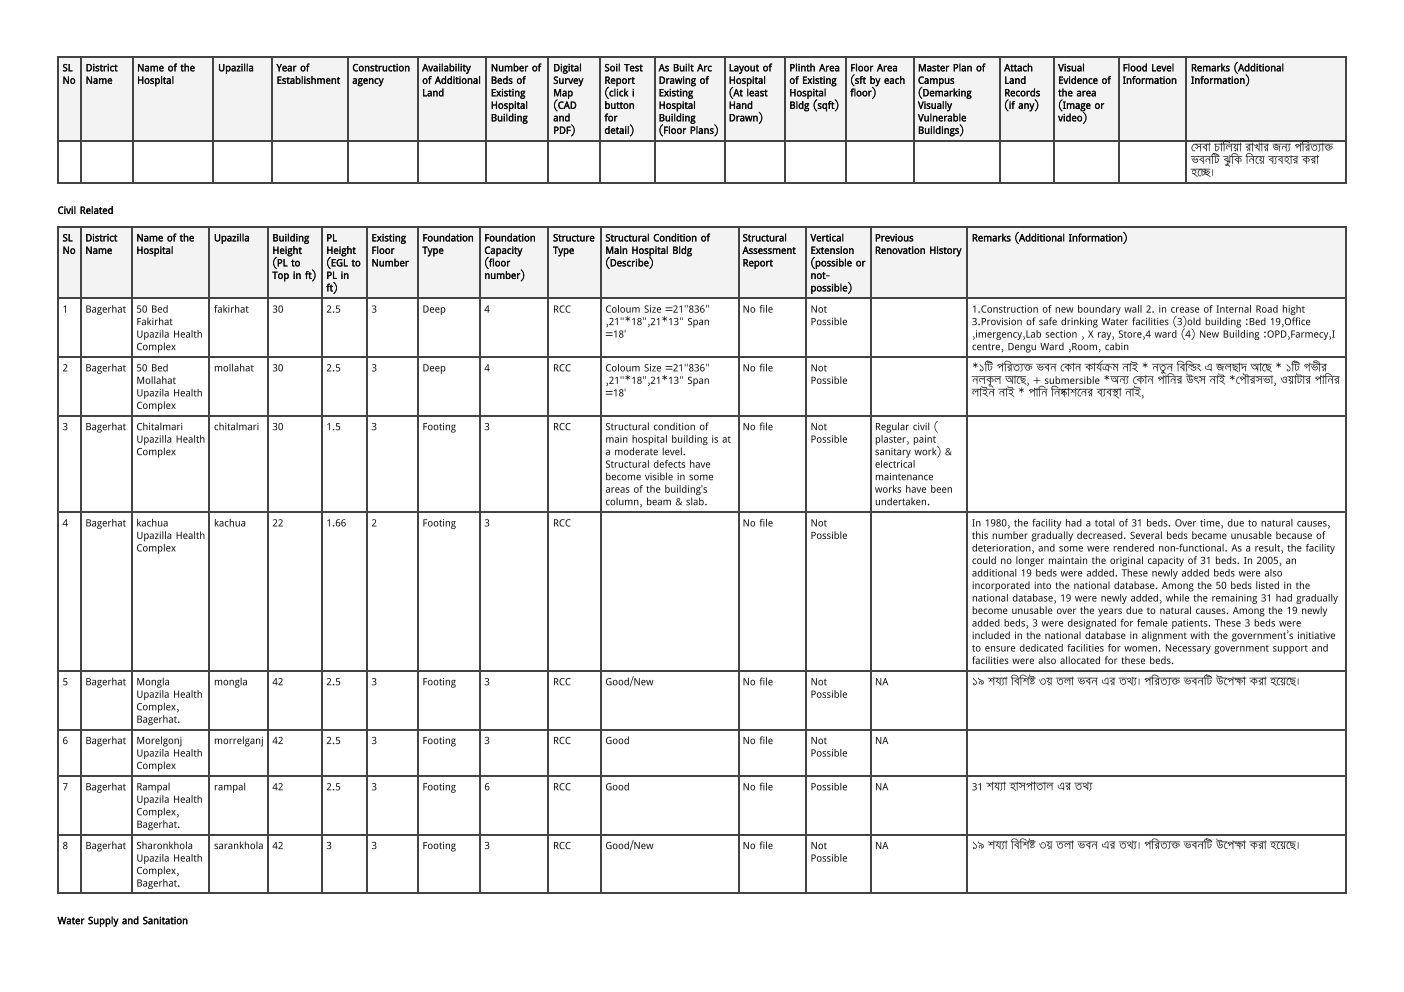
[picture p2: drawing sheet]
<svg xmlns="http://www.w3.org/2000/svg" width="297mm" height="210mm" viewBox="0 0 297 210" stroke-linecap="round" stroke-linejoin="round" font-family="sans-serif">
<defs><g id="words">
<g font-size="2.1" fill="#111">
<text x="13.2" y="15.1">SL</text>
<text x="13.2" y="17.7">No</text>
<text x="18.1" y="15.1">District</text>
<text x="18.1" y="17.7">Name</text>
<text x="29" y="15.1">Name of the</text>
<text x="29" y="17.7">Hospital</text>
<text x="46.2" y="15.1">Upazilla</text>
<text x="58.5" y="15.1">Year of</text>
<text x="58.5" y="17.7">Establishment</text>
<text x="74.5" y="15.1">Construction</text>
<text x="74.5" y="17.7">agency</text>
<text x="89.3" y="15.1">Availability</text>
<text x="89.3" y="17.7">of Additional</text>
<text x="103.8" y="15.1">Number of</text>
<text x="103.8" y="17.7">Beds of</text>
<text x="117" y="15.1">Digital</text>
<text x="117" y="17.7">Survey</text>
<text x="127.9" y="15.1">Soil Test</text>
<text x="127.9" y="17.7">Report</text>
<text x="139.3" y="15.1">As Built Arc</text>
<text x="139.3" y="17.7">Drawing of</text>
<text x="154.2" y="15.1">Layout of</text>
<text x="154.2" y="17.7">Hospital</text>
<text x="167" y="15.1">Plinth Area</text>
<text x="167" y="17.7">of Existing</text>
<text x="179.9" y="15.1">Floor Area</text>
<text x="179.9" y="17.7">(sft by each</text>
<text x="194.2" y="15.1">Master Plan of</text>
<text x="194.2" y="17.7">Campus</text>
<text x="212.4" y="15.1">Attach</text>
<text x="212.4" y="17.7">Land</text>
<text x="223.9" y="15.1">Visual</text>
<text x="223.9" y="17.7">Evidence of</text>
<text x="237.5" y="15.1">Flood Level</text>
<text x="237.5" y="17.7">Information</text>
<text x="251.9" y="15.1">Remarks (Additional</text>
<text x="251.9" y="17.7">Information)</text>
<text x="89.3" y="20.4">Land</text>
<text x="103.8" y="20.4">Existing</text>
<text x="103.8" y="23">Hospital</text>
<text x="117" y="20.4">Map</text>
<text x="117" y="23">(CAD</text>
<text x="127.9" y="20.4">(click i</text>
<text x="127.9" y="23">button</text>
<text x="139.3" y="20.4">Existing</text>
<text x="139.3" y="23">Hospital</text>
<text x="154.2" y="20.4">(At least</text>
<text x="154.2" y="23">Hand</text>
<text x="167" y="20.4">Hospital</text>
<text x="167" y="23">Bldg (sqft)</text>
<text x="179.9" y="20.4">floor)</text>
<text x="194.2" y="20.4">(Demarking</text>
<text x="194.2" y="23">Visually</text>
<text x="212.4" y="20.4">Records</text>
<text x="212.4" y="23">(if any)</text>
<text x="223.9" y="20.4">the area</text>
<text x="223.9" y="23">(Image or</text>
<text x="103.8" y="25.7">Building</text>
<text x="117" y="25.7">and</text>
<text x="117" y="28.3">PDF)</text>
<text x="127.9" y="25.7">for</text>
<text x="127.9" y="28.3">detail)</text>
<text x="139.3" y="25.7">Building</text>
<text x="139.3" y="28.3">(Floor Plans)</text>
<text x="154.2" y="25.7">Drawn)</text>
<text x="194.2" y="25.7">Vulnerable</text>
<text x="194.2" y="28.3">Buildings)</text>
<text x="223.9" y="25.7">video)</text>
<text x="251.9" y="32">সে</text>
<text x="251.9" y="34.7">ভবনটি</text>
<text x="254.3" y="32">বা</text>
<text x="256.8" y="32">চা লি য়া</text>
<text x="258.8" y="34.7">ঝু কি</text>
<text x="263.4" y="32">রা খা র জন্য</text>
<text x="263.5" y="34.7">নি য়ে</text>
<text x="268.3" y="34.7">ব্য</text>
<text x="270.3" y="34.7">বহা র করা</text>
<text x="273.8" y="32">পরি ত্যা</text>
<text x="280.1" y="32">ক</text>
<text x="280.1" y="32">্</text>
<text x="280.1" y="32">ত</text>
<text x="251.9" y="37.3">হচ্ছে</text>
<text x="256" y="37.3">।</text>
<text x="12.2" y="45.2">Civil Related</text>
<text x="13.2" y="51.1">SL</text>
<text x="13.2" y="53.7">No</text>
<text x="18.1" y="51.1">District</text>
<text x="18.1" y="53.7">Name</text>
<text x="28.9" y="51.1">Name of the</text>
<text x="28.9" y="53.7">Hospital</text>
<text x="45.3" y="51.1">Upazilla</text>
<text x="57.6" y="51.1">Building</text>
<text x="57.6" y="53.7">Height</text>
<text x="69" y="51.1">PL</text>
<text x="69" y="53.7">Height</text>
<text x="78.6" y="51.1">Existing</text>
<text x="78.6" y="53.7">Floor</text>
<text x="89.4" y="51.1">Foundation</text>
<text x="89.4" y="53.7">Type</text>
<text x="102.5" y="51.1">Foundation</text>
<text x="102.5" y="53.7">Capacity</text>
<text x="117" y="51.1">Structure</text>
<text x="117" y="53.7">Type</text>
<text x="128.1" y="51.1">Structural Condition of</text>
<text x="128.1" y="53.7">Main Hospital Bldg</text>
<text x="157.1" y="51.1">Structural</text>
<text x="157.1" y="53.7">Assessment</text>
<text x="171.5" y="51.1">Vertical</text>
<text x="171.5" y="53.7">Extension</text>
<text x="185.1" y="51.1">Previous</text>
<text x="185.1" y="53.7">Renovation History</text>
<text x="205.6" y="51.1">Remarks (Additional Information)</text>
<text x="57.6" y="56.4">(PL to</text>
<text x="57.6" y="59">Top in ft)</text>
<text x="69" y="56.4">(EGL to</text>
<text x="69" y="59">PL in</text>
<text x="78.6" y="56.4">Number</text>
<text x="102.5" y="56.4">(floor</text>
<text x="102.5" y="59">number)</text>
<text x="128.1" y="56.4">(Describe)</text>
<text x="157.1" y="56.4">Report</text>
<text x="171.5" y="56.4">(possible or</text>
<text x="171.5" y="59">not-</text>
<text x="69" y="61.6">ft)</text>
<text x="171.5" y="61.6">possible)</text>
<text x="13.2" y="66.1">1</text>
<text x="18.1" y="66.1">Bagerhat</text>
<text x="28.9" y="66.1">50 Bed</text>
<text x="28.9" y="68.8">Fakirhat</text>
<text x="28.9" y="71.4">Upazila Health</text>
<text x="45.3" y="66.1">fakirhat</text>
<text x="57.6" y="66.1">30</text>
<text x="69" y="66.1">2.5</text>
<text x="78.6" y="66.1">3</text>
<text x="89.4" y="66.1">Deep</text>
<text x="102.5" y="66.1">4</text>
<text x="117" y="66.1">RCC</text>
<text x="128.1" y="66.1">Coloum Size =21&quot;836&quot;</text>
<text x="128.1" y="68.8">,21&quot;*18&quot;,21*13&quot; Span</text>
<text x="128.1" y="71.4">=18'</text>
<text x="157.1" y="66.1">No file</text>
<text x="171.5" y="66.1">Not</text>
<text x="171.5" y="68.8">Possible</text>
<text x="205.6" y="66.1">1.Construction of new boundary wall 2. in crease of Internal Road hight</text>
<text x="205.6" y="68.8">3.Provision of safe drinking Water facilities (3)old building :Bed 19,Office</text>
<text x="205.6" y="71.4">,imergency,Lab section , X ray, Store,4 ward (4) New Building :OPD,Farmecy,I</text>
<text x="28.9" y="74.1">Complex</text>
<text x="205.6" y="74.1">centre, Dengu Ward ,Room, cabin</text>
<text x="13.2" y="78.6">2</text>
<text x="18.1" y="78.6">Bagerhat</text>
<text x="28.9" y="78.6">50 Bed</text>
<text x="28.9" y="81.2">Mollahat</text>
<text x="28.9" y="83.9">Upazila Health</text>
<text x="45.3" y="78.6">mollahat</text>
<text x="57.6" y="78.6">30</text>
<text x="69" y="78.6">2.5</text>
<text x="78.6" y="78.6">3</text>
<text x="89.4" y="78.6">Deep</text>
<text x="102.5" y="78.6">4</text>
<text x="117" y="78.6">RCC</text>
<text x="128.1" y="78.6">Coloum Size =21&quot;836&quot;</text>
<text x="128.1" y="81.2">,21&quot;*18&quot;,21*13&quot; Span</text>
<text x="128.1" y="83.9">=18'</text>
<text x="157.1" y="78.6">No file</text>
<text x="171.5" y="78.6">Not</text>
<text x="171.5" y="81.2">Possible</text>
<text x="205.6" y="78.6">*১টি</text>
<text x="205.6" y="81.2">নলকূ ল আছে</text>
<text x="205.6" y="83.9">লা ইন না ই * পা নি</text>
<text x="210.8" y="78.6">পরি ত্য</text>
<text x="216.6" y="78.6">ক ভবন কো</text>
<text x="216.6" y="78.6">্</text>
<text x="216.6" y="78.6">ত</text>
<text x="217.1" y="81.2">, + submersible *অন্য</text>
<text x="222.4" y="83.9">নি ষ্কা</text>
<text x="226.3" y="83.9">শনে</text>
<text x="227.4" y="78.6">ন কা র্য কম না ই * নতু ন বি ল্ডিং</text>
<text x="230" y="83.9">র ব্য</text>
<text x="233.2" y="78.6">্</text>
<text x="233.2" y="78.6">র</text>
<text x="233.9" y="83.9">বস্থা</text>
<text x="238" y="83.9">না ই,</text>
<text x="239.6" y="81.2">কো</text>
<text x="242.7" y="81.2">ন পা নি র উৎস না ই *পৌ</text>
<text x="254.8" y="78.6">এ জলছা দ আছে</text>
<text x="264.3" y="81.2">রসভা , ওয়া টা র পা নি র</text>
<text x="269.8" y="78.6">* ১টি</text>
<text x="275.8" y="78.6">গভী র</text>
<text x="28.9" y="86.5">Complex</text>
<text x="13.2" y="91">3</text>
<text x="18.1" y="91">Bagerhat</text>
<text x="28.9" y="91">Chitalmari</text>
<text x="28.9" y="93.7">Upazilla Health</text>
<text x="45.3" y="91">chitalmari</text>
<text x="57.6" y="91">30</text>
<text x="69" y="91">1.5</text>
<text x="78.6" y="91">3</text>
<text x="89.4" y="91">Footing</text>
<text x="102.5" y="91">3</text>
<text x="117" y="91">RCC</text>
<text x="128.1" y="91">Structural condition of</text>
<text x="128.1" y="93.7">main hospital building is at</text>
<text x="157.1" y="91">No file</text>
<text x="171.5" y="91">Not</text>
<text x="171.5" y="93.7">Possible</text>
<text x="185.1" y="91">Regular civil (</text>
<text x="185.1" y="93.7">plaster, paint</text>
<text x="28.9" y="96.3">Complex</text>
<text x="128.1" y="96.3">a moderate level.</text>
<text x="128.1" y="99">Structural defects have</text>
<text x="128.1" y="101.6">become visible in some</text>
<text x="185.1" y="96.3">sanitary work) &amp;</text>
<text x="185.1" y="99">electrical</text>
<text x="185.1" y="101.6">maintenance</text>
<text x="128.1" y="104.2">areas of the building's</text>
<text x="128.1" y="106.9">column, beam &amp; slab.</text>
<text x="185.1" y="104.2">works have been</text>
<text x="185.1" y="106.9">undertaken.</text>
<text x="13.2" y="111.4">4</text>
<text x="18.1" y="111.4">Bagerhat</text>
<text x="28.9" y="111.4">kachua</text>
<text x="45.3" y="111.4">kachua</text>
<text x="57.6" y="111.4">22</text>
<text x="69" y="111.4">1.66</text>
<text x="78.6" y="111.4">2</text>
<text x="89.4" y="111.4">Footing</text>
<text x="102.5" y="111.4">3</text>
<text x="117" y="111.4">RCC</text>
<text x="157.1" y="111.4">No file</text>
<text x="171.5" y="111.4">Not</text>
<text x="205.6" y="111.4">In 1980, the facility had a total of 31 beds. Over time, due to natural causes,</text>
<text x="28.9" y="114">Upazilla Health</text>
<text x="28.9" y="116.7">Complex</text>
<text x="171.5" y="114">Possible</text>
<text x="205.6" y="114">this number gradually decreased. Several beds became unusable because of</text>
<text x="205.6" y="116.7">deterioration, and some were rendered non‑functional. As a result, the facility</text>
<text x="205.6" y="119.3">could no longer maintain the original capacity of 31 beds. In 2005, an</text>
<text x="205.6" y="122">additional 19 beds were added. These newly added beds were also</text>
<text x="205.6" y="124.6">incorporated into the national database. Among the 50 beds listed in the</text>
<text x="205.6" y="127.3">national database, 19 were newly added, while the remaining 31 had gradually</text>
<text x="205.6" y="129.9">become unusable over the years due to natural causes. Among the 19 newly</text>
<text x="205.6" y="132.6">added beds, 3 were designated for female patients. These 3 beds were</text>
<text x="205.6" y="135.2">included in the national database in alignment with the government’s initiative</text>
<text x="205.6" y="137.8">to ensure dedicated facilities for women. Necessary government support and</text>
<text x="205.6" y="140.5">facilities were also allocated for these beds.</text>
<text x="13.2" y="145">5</text>
<text x="18.1" y="145">Bagerhat</text>
<text x="28.9" y="145">Mongla</text>
<text x="28.9" y="147.6">Upazila Health</text>
<text x="45.3" y="145">mongla</text>
<text x="57.6" y="145">42</text>
<text x="69" y="145">2.5</text>
<text x="78.6" y="145">3</text>
<text x="89.4" y="145">Footing</text>
<text x="102.5" y="145">3</text>
<text x="117" y="145">RCC</text>
<text x="128.1" y="145">Good/New</text>
<text x="157.1" y="145">No file</text>
<text x="171.5" y="145">Not</text>
<text x="171.5" y="147.6">Possible</text>
<text x="185.1" y="145">NA</text>
<text x="205.6" y="145">১৯ শয্যা</text>
<text x="213.9" y="145">বি শি ষ ৩য় তলা</text>
<text x="217.8" y="145">্</text>
<text x="217.8" y="145">ট</text>
<text x="227.9" y="145">ভবন এর তথ্য</text>
<text x="240.5" y="145">। পরি ত্য</text>
<text x="247.7" y="145">ক ভবনটি</text>
<text x="247.7" y="145">্</text>
<text x="247.7" y="145">ত</text>
<text x="257.2" y="145">উপে</text>
<text x="261.1" y="145">ক্ষা</text>
<text x="264.3" y="145">করা</text>
<text x="268.7" y="145">হয়ে</text>
<text x="272" y="145">ছে</text>
<text x="274.1" y="145">।</text>
<text x="28.9" y="150.3">Complex,</text>
<text x="28.9" y="152.9">Bagerhat.</text>
<text x="13.2" y="157.4">6</text>
<text x="18.1" y="157.4">Bagerhat</text>
<text x="28.9" y="157.4">Morelgonj</text>
<text x="28.9" y="160.1">Upazila Health</text>
<text x="45.3" y="157.4">morrelganj</text>
<text x="57.6" y="157.4">42</text>
<text x="69" y="157.4">2.5</text>
<text x="78.6" y="157.4">3</text>
<text x="89.4" y="157.4">Footing</text>
<text x="102.5" y="157.4">3</text>
<text x="117" y="157.4">RCC</text>
<text x="128.1" y="157.4">Good</text>
<text x="157.1" y="157.4">No file</text>
<text x="171.5" y="157.4">Not</text>
<text x="171.5" y="160.1">Possible</text>
<text x="185.1" y="157.4">NA</text>
<text x="13.2" y="167.2">7</text>
<text x="18.1" y="167.2">Bagerhat</text>
<text x="28.9" y="162.7">Complex</text>
<text x="28.9" y="167.2">Rampal</text>
<text x="45.3" y="167.2">rampal</text>
<text x="57.6" y="167.2">42</text>
<text x="69" y="167.2">2.5</text>
<text x="78.6" y="167.2">3</text>
<text x="89.4" y="167.2">Footing</text>
<text x="102.5" y="167.2">6</text>
<text x="117" y="167.2">RCC</text>
<text x="128.1" y="167.2">Good</text>
<text x="157.1" y="167.2">No file</text>
<text x="171.5" y="167.2">Possible</text>
<text x="185.1" y="167.2">NA</text>
<text x="205.6" y="167.2">31 শয্যা</text>
<text x="213.6" y="167.2">হা সপা তা ল এর তথ্য</text>
<text x="28.9" y="169.9">Upazila Health</text>
<text x="28.9" y="172.5">Complex,</text>
<text x="13.2" y="179.7">8</text>
<text x="18.1" y="179.7">Bagerhat</text>
<text x="28.9" y="175.2">Bagerhat.</text>
<text x="28.9" y="179.7">Sharonkhola</text>
<text x="45.3" y="179.7">sarankhola</text>
<text x="57.6" y="179.7">42</text>
<text x="69" y="179.7">3</text>
<text x="78.6" y="179.7">3</text>
<text x="89.4" y="179.7">Footing</text>
<text x="102.5" y="179.7">3</text>
<text x="117" y="179.7">RCC</text>
<text x="128.1" y="179.7">Good/New</text>
<text x="157.1" y="179.7">No file</text>
<text x="171.5" y="179.7">Not</text>
<text x="185.1" y="179.7">NA</text>
<text x="205.6" y="179.7">১৯ শয্যা</text>
<text x="213.9" y="179.7">বি শি ষ ৩য় তলা</text>
<text x="217.8" y="179.7">্</text>
<text x="217.8" y="179.7">ট</text>
<text x="227.9" y="179.7">ভবন এর তথ্য</text>
<text x="240.5" y="179.7">। পরি ত্য</text>
<text x="247.7" y="179.7">ক ভবনটি</text>
<text x="247.7" y="179.7">্</text>
<text x="247.7" y="179.7">ত</text>
<text x="257.2" y="179.7">উপে</text>
<text x="261.1" y="179.7">ক্ষা</text>
<text x="264.3" y="179.7">করা</text>
<text x="268.7" y="179.7">হয়ে</text>
<text x="272" y="179.7">ছে</text>
<text x="274.1" y="179.7">।</text>
<text x="28.9" y="182.3">Upazila Health</text>
<text x="28.9" y="184.9">Complex,</text>
<text x="171.5" y="182.3">Possible</text>
<text x="28.9" y="187.6">Bagerhat.</text>
<text x="12.2" y="195.5">Water Supply and Sanitation</text>
</g>
</g></defs>
<g fill="#eef4fb">
<path d="M12.4 12.2h4.8v17.7h-4.8z"/>
<path d="M17.2 12.2h10.8v17.7h-10.8z"/>
<path d="M28 12.2h17.2v17.7h-17.2z"/>
<path d="M45.2 12.2h12.5v17.7h-12.5z"/>
<path d="M57.7 12.2h15.9v17.7h-15.9z"/>
<path d="M73.6 12.2h14.8v17.7h-14.8z"/>
<path d="M88.4 12.2h14.5v17.7h-14.5z"/>
<path d="M102.9 12.2h13.3v17.7h-13.3z"/>
<path d="M116.2 12.2h10.8v17.7h-10.8z"/>
<path d="M127 12.2h11.4v17.7h-11.4z"/>
<path d="M138.4 12.2h14.8v17.7h-14.8z"/>
<path d="M153.2 12.2h13v17.7h-13z"/>
<path d="M166.2 12.2h12.7v17.7h-12.7z"/>
<path d="M178.9 12.2h14.2v17.7h-14.2z"/>
<path d="M193.1 12.2h18.3v17.7h-18.3z"/>
<path d="M211.4 12.2h11.6v17.7h-11.6z"/>
<path d="M223 12.2h13.5v17.7h-13.5z"/>
<path d="M236.5 12.2h14.6v17.7h-14.6z"/>
<path d="M251.1 12.2h33.9v17.7h-33.9z"/>
</g>
<g fill="none" stroke="#444" stroke-width=".26">
<path d="M12.2 12h272.8M12.3 11.9v27M17.1 11.9v27M28.2 11.9v27M45.1 11.9v27M57.5 11.9v27M73.7 11.9v27M88.5 11.9v27M102.8 11.9v27M116 11.9v27M126.9 11.9v27M138.5 11.9v27"/>
<path d="M153.3 11.9v27M166 11.9v27M179 11.9v27M193.3 11.9v27M211.5 11.9v27M222.9 11.9v27M236.7 11.9v27M251 11.9v27M284.8 11.9v27M12.2 29.8h272.8M12.2 38.8h272.8"/>
</g>
<g fill="#eef4fb">
<path d="M12.4 47.9h4.8v15.1h-4.8z"/>
<path d="M17.2 47.9h10.8v15.1h-10.8z"/>
<path d="M28 47.9h16.4v15.1h-16.4z"/>
<path d="M44.4 47.9h12.2v15.1h-12.2z"/>
<path d="M56.6 47.9h11.4v15.1h-11.4z"/>
<path d="M68 47.9h9.8v15.1h-9.8z"/>
<path d="M77.8 47.9h10.6v15.1h-10.6z"/>
<path d="M88.4 47.9h13.2v15.1h-13.2z"/>
<path d="M101.6 47.9h14.6v15.1h-14.6z"/>
<path d="M116.2 47.9h11.1v15.1h-11.1z"/>
<path d="M127.3 47.9h28.8v15.1h-28.8z"/>
<path d="M156.1 47.9h14.6v15.1h-14.6z"/>
<path d="M170.7 47.9h13.4v15.1h-13.4z"/>
<path d="M184.1 47.9h20.7v15.1h-20.7z"/>
<path d="M204.8 47.9h80.2v15.1h-80.2z"/>
</g>
<g fill="none" stroke="#444" stroke-width=".26">
<path d="M12.2 48h272.8M12.3 47.9v141.3M17.1 47.9v141.3M27.9 47.9v141.3M44.3 47.9v141.3M56.8 47.9v141.3M68.1 47.9v141.3M77.7 47.9v141.3M88.5 47.9v141.3M101.5 47.9v141.3M116 47.9v141.3M127.1 47.9v141.3"/>
<path d="M156.2 47.9v141.3M170.5 47.9v141.3M184.3 47.9v141.3M204.7 47.9v141.3M284.8 47.9v141.3M12.2 63.1h272.8M12.2 75.5h272.8M12.2 88h272.8M12.2 108.3h272.8M12.2 141.9h272.8M12.2 154.4h272.8M12.2 164.2h272.8"/>
<path d="M12.2 176.6h272.8M12.2 189h272.8"/>
</g>
<use href="#words"/>
</svg>
